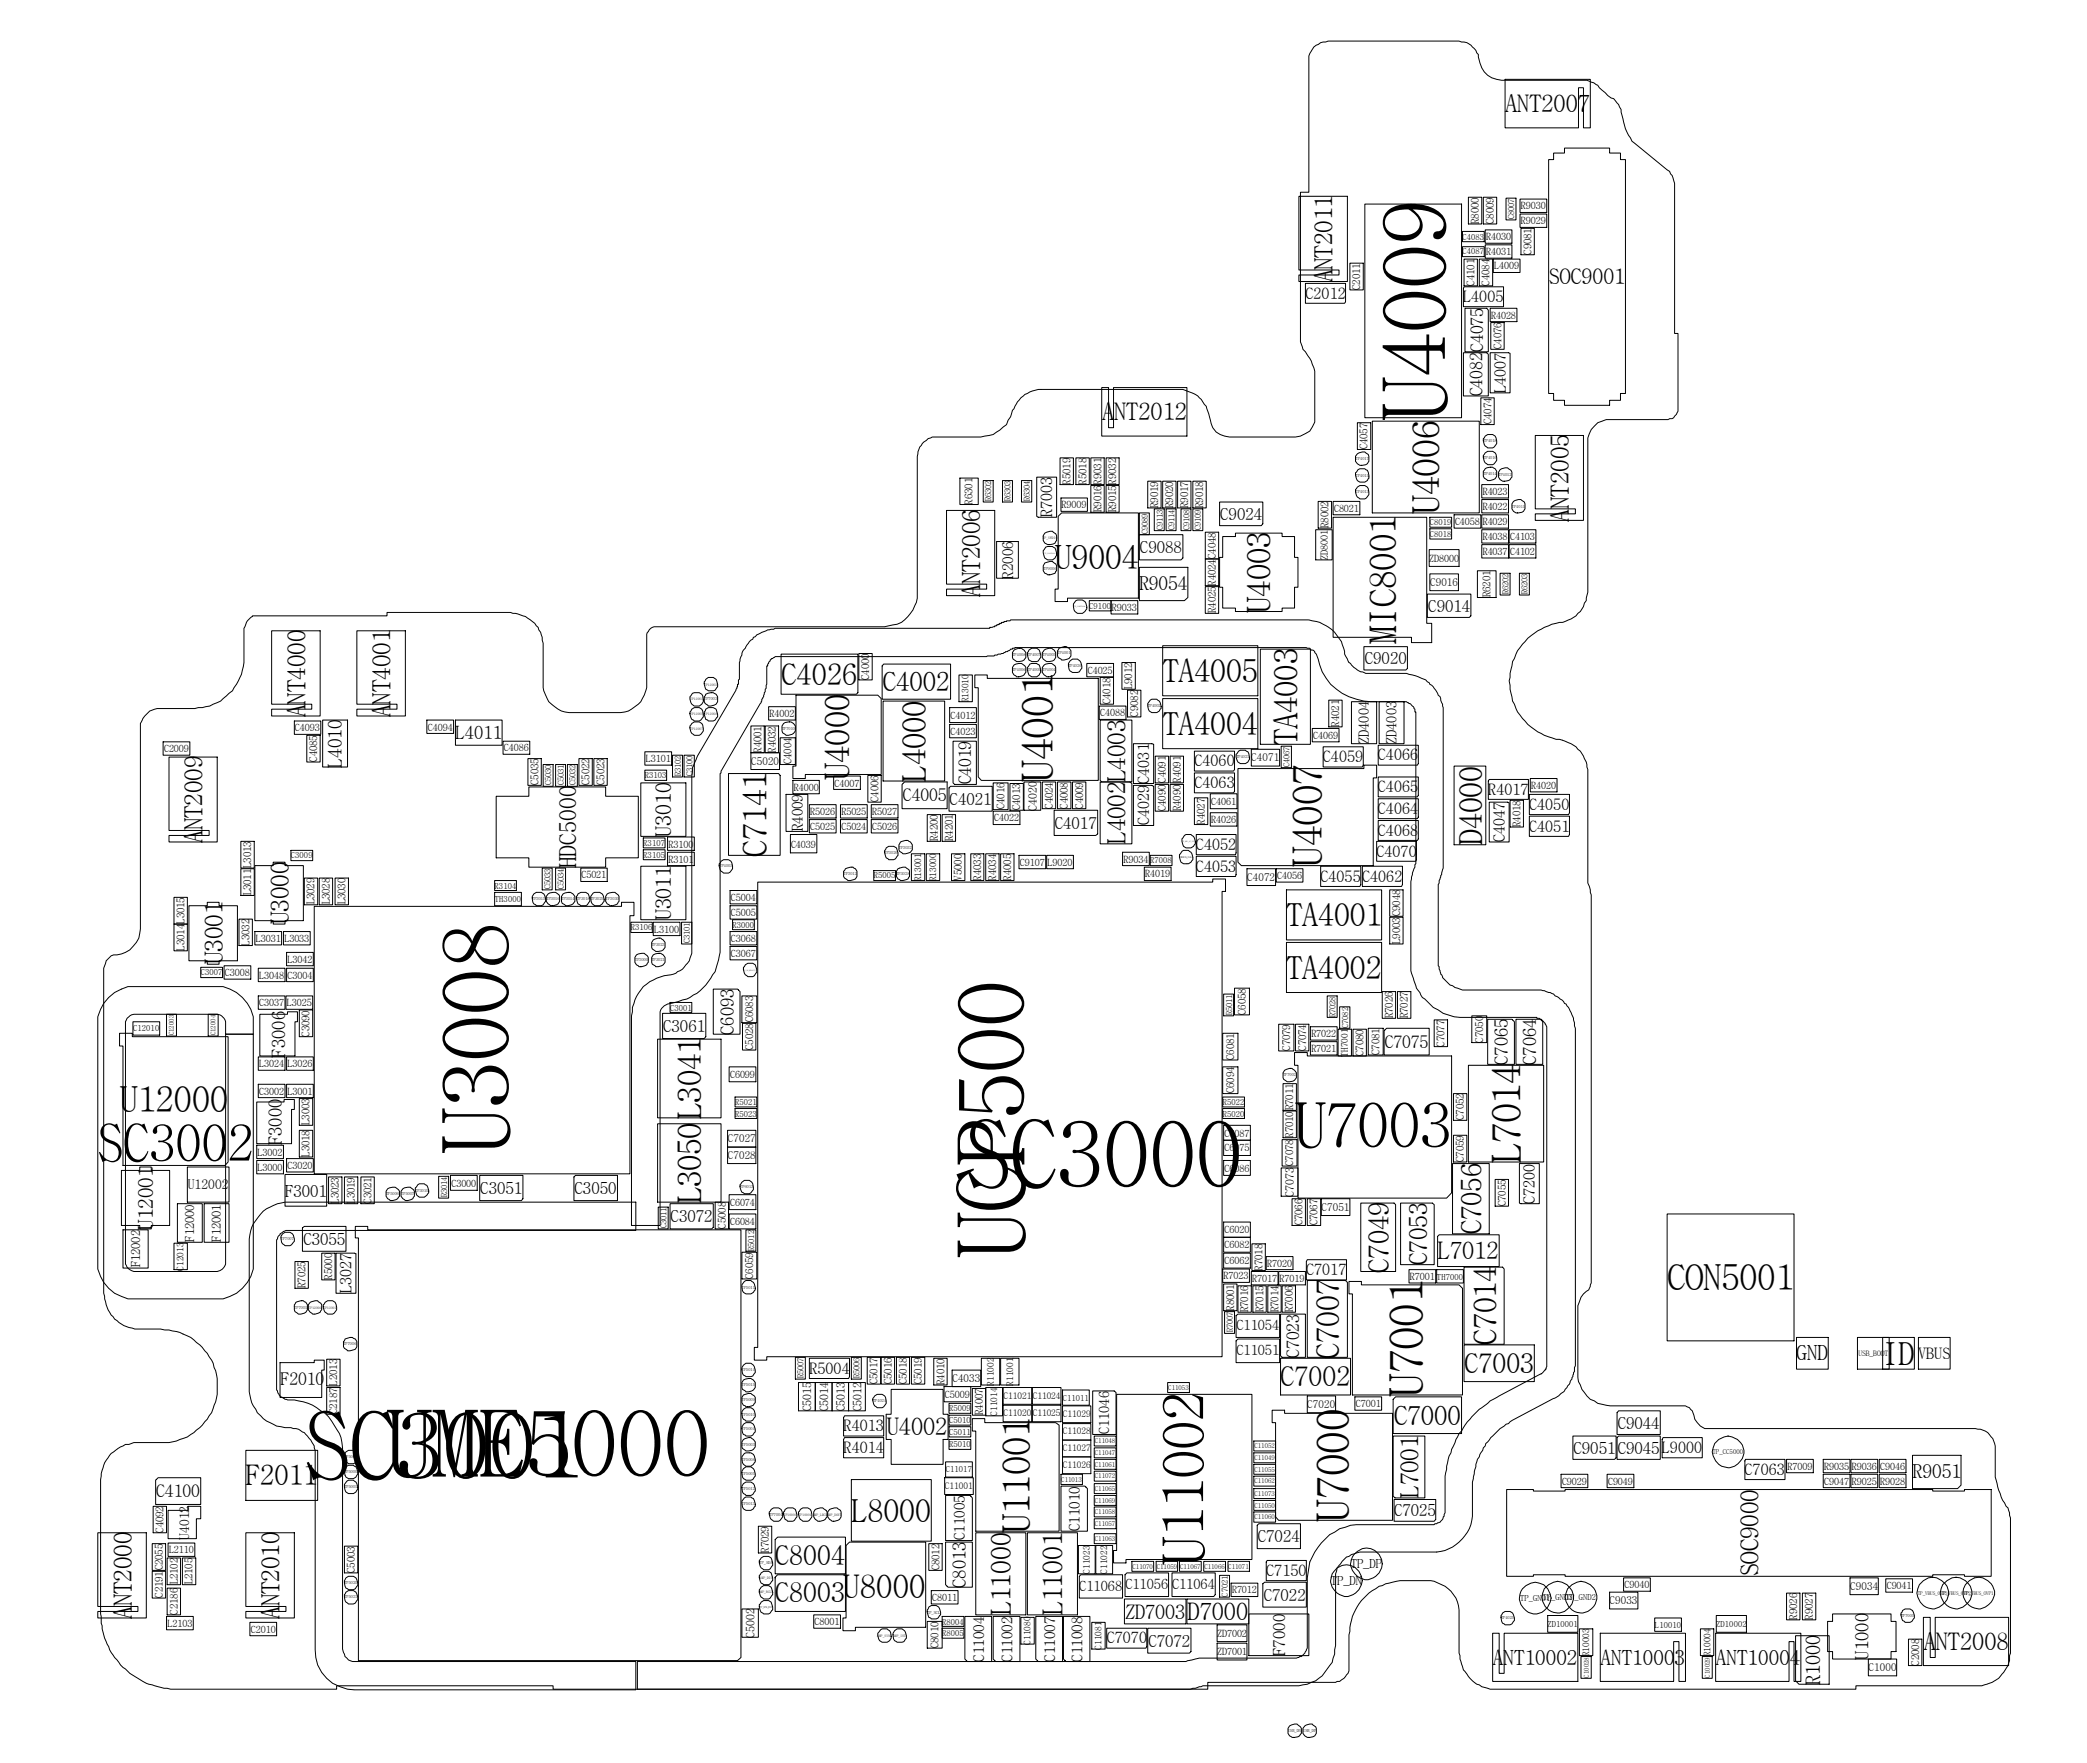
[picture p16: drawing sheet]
<svg xmlns="http://www.w3.org/2000/svg" width="142mm" height="120mm" viewBox="0 0 142 120" stroke-linecap="round" stroke-linejoin="round" font-family="sans-serif">
<defs><g id="words">
<g font-size="6.3">
<text x="34.6" y="78.6" transform="rotate(-90 34.6 78.6)">U3008</text>
<text x="65.6" y="80.8">SC3000</text>
<text x="69.7" y="85.6" transform="rotate(-90 69.7 85.6)">UCP500</text>
<text x="20.7" y="100.7">SC3001</text>
<text x="26.3" y="100.5">UME5000</text>
</g>
<text font-size="6" x="98.4" y="28.7" transform="rotate(-90 98.4 28.7)">U4009</text>
<text font-size="4.3" x="88.1" y="78.1">U7003</text>
<text font-size="3.9" x="81.9" y="106.5" transform="rotate(-90 81.9 106.5)">U11002</text>
<text font-size="3.5" x="6.6" y="79">SC3002</text>
<text font-size="3.2" x="96.9" y="95" transform="rotate(-90 96.9 95)">U7001</text>
<text font-size="3.1" x="91.8" y="103.6" transform="rotate(-90 91.8 103.6)">U7000</text>
<text font-size="3" x="71.7" y="53.2" transform="rotate(-90 71.7 53.2)">U4001</text>
<text font-size="2.8" x="90" y="59" transform="rotate(-90 90 59)">U4007</text>
<text font-size="2.7" x="103.5" y="79.2" transform="rotate(-90 103.5 79.2)">L7014</text>
<g font-size="2.6">
<text x="98" y="35" transform="rotate(-90 98 35)">U4006</text>
<text x="70.1" y="104.3" transform="rotate(-90 70.1 104.3)">U11001</text>
</g>
<text font-size="2.5" x="95" y="43.8" transform="rotate(-90 95 43.8)">MIC8001</text>
<g font-size="2.4">
<text x="8.2" y="75.7">U12000</text>
<text x="113.5" y="87.8">CON5001</text>
</g>
<g font-size="2.3">
<text x="71.8" y="38.7">U9004</text>
<text x="57.8" y="53.1" transform="rotate(-90 57.8 53.1)">U4000</text>
<text x="52.2" y="58.3" transform="rotate(-90 52.2 58.3)">C7141</text>
</g>
<g font-size="2.2">
<text x="86.5" y="41.7" transform="rotate(-90 86.5 41.7)">U4003</text>
<text x="79.1" y="46.4">TA4005</text>
<text x="63" y="53.2" transform="rotate(-90 63 53.2)">L4000</text>
<text x="79.1" y="50">TA4004</text>
<text x="88.3" y="50.7" transform="rotate(-90 88.3 50.7)">TA4003</text>
<text x="100.9" y="57.5" transform="rotate(-90 100.9 57.5)">D4000</text>
<text x="87.6" y="63">TA4001</text>
<text x="87.6" y="66.6">TA4002</text>
<text x="47.7" y="76.1" transform="rotate(-90 47.7 76.1)">L3041</text>
<text x="47.7" y="81.9" transform="rotate(-90 47.7 81.9)">L3050</text>
<text x="91.2" y="92.5" transform="rotate(-90 91.2 92.5)">C7007</text>
<text x="101.8" y="91.5" transform="rotate(-90 101.8 91.5)">C7014</text>
<text x="128.1" y="92.9">ID</text>
<text x="58" y="103.6">L8000</text>
<text x="57.4" y="108.7">U8000</text>
</g>
<text font-size="2" x="53.2" y="46.6">C4026</text>
<g font-size="1.9">
<text x="94.5" y="86.6" transform="rotate(-90 94.5 86.6)">C7049</text>
<text x="100.8" y="84" transform="rotate(-90 100.8 84)">C7056</text>
<text x="87.2" y="94.3">C7002</text>
<text x="99.7" y="93.4">C7003</text>
<text x="16.7" y="101.1">F2011</text>
<text x="52.8" y="106.5">C8004</text>
<text x="52.8" y="109.1">C8003</text>
<text x="68.8" y="109.9" transform="rotate(-90 68.8 109.9)">L11000</text>
<text x="72.3" y="109.9" transform="rotate(-90 72.3 109.9)">L11001</text>
</g>
<g font-size="1.8">
<text x="60.1" y="47.1">C4002</text>
<text x="94.9" y="97">C7000</text>
</g>
<g font-size="1.7">
<text x="90.7" y="19.2" transform="rotate(-90 90.7 19.2)">ANT2011</text>
<text x="106.8" y="35.5" transform="rotate(-90 106.8 35.5)">ANT2005</text>
<text x="66.7" y="40.6" transform="rotate(-90 66.7 40.6)">ANT2006</text>
<text x="20.8" y="48.8" transform="rotate(-90 20.8 48.8)">ANT4000</text>
<text x="26.6" y="48.8" transform="rotate(-90 26.6 48.8)">ANT4001</text>
<text x="13.8" y="57.4" transform="rotate(-90 13.8 57.4)">ANT2009</text>
<text x="76.6" y="57.4" transform="rotate(-90 76.6 57.4)">L4002L4003</text>
<text x="15.2" y="65.6" transform="rotate(-90 15.2 65.6)">U3001</text>
<text x="19.7" y="62.9" transform="rotate(-90 19.7 62.9)">U3000</text>
<text x="97.1" y="86.1" transform="rotate(-90 97.1 86.1)">C7053</text>
<text x="96.6" y="101.9" transform="rotate(-90 96.6 101.9)">L7001</text>
<text x="119.7" y="107.3" transform="rotate(-90 119.7 107.3)">SOC9000</text>
<text x="9" y="110.2" transform="rotate(-90 9 110.2)">ANT2000</text>
<text x="19" y="110.2" transform="rotate(-90 19 110.2)">ANT2010</text>
</g>
<g font-size="1.6">
<text x="102.4" y="7.6">ANT2007</text>
<text x="75" y="28.6">ANT2012</text>
<text x="39.2" y="59.1" transform="rotate(-90 39.2 59.1)">HDC5000</text>
<text x="97.9" y="85.7">L7012</text>
<text x="60.4" y="97.7">U4002</text>
<text x="80.8" y="110.2">D7000</text>
<text x="130.9" y="112.3">ANT2008</text>
</g>
<g font-size="1.5">
<text x="105.4" y="19.3">SOC9001</text>
<text x="45.7" y="56.9" transform="rotate(-90 45.7 56.9)">U3010</text>
<text x="45.7" y="62.6" transform="rotate(-90 45.7 62.6)">U3011</text>
</g>
<g font-size="1.4">
<text x="10.4" y="83.7" transform="rotate(-90 10.4 83.7)">U12001</text>
<text x="122.3" y="92.6">GND</text>
<text x="76.6" y="110.2">ZD7003</text>
<text x="101.6" y="113.3">ANT10002</text>
<text x="108.9" y="113.3">ANT10003</text>
<text x="116.8" y="113.3">ANT10004</text>
<text x="123.9" y="114.7" transform="rotate(-90 123.9 114.7)">R1000</text>
</g>
<g font-size="1.3">
<text x="77.5" y="40.2">R9054</text>
<text x="23.3" y="52.2" transform="rotate(-90 23.3 52.2)">L4010</text>
<text x="31" y="50.3">L4011</text>
<text x="19.4" y="72" transform="rotate(-90 19.4 72)">F3006</text>
<text x="49.9" y="70.4" transform="rotate(-90 49.9 70.4)">C6093</text>
<text x="19.2" y="77.9" transform="rotate(-90 19.2 77.9)">F3000</text>
<text x="102.6" y="72.5" transform="rotate(-90 102.6 72.5)">C7065</text>
<text x="104.6" y="72.5" transform="rotate(-90 104.6 72.5)">C7064</text>
<text x="130.2" y="100.6">R9051</text>
<text x="65.7" y="108.1" transform="rotate(-90 65.7 108.1)">C8013</text>
<text x="127.2" y="112.9" transform="rotate(-90 127.2 112.9)">U1000</text>
</g>
<g font-size="1.2">
<text x="100.9" y="27" transform="rotate(-90 100.9 27)">C4082C4075</text>
<text x="66.1" y="53.4" transform="rotate(-90 66.1 53.4)">C4019</text>
<text x="61.5" y="54.5">C4005 C4021</text>
<text x="94.2" y="71.3">C7075</text>
<text x="19.1" y="94.3">F2010</text>
<text x="88.4" y="92.4" transform="rotate(-90 88.4 92.4)">C7023</text>
<text x="10.6" y="101.9">C4100</text>
</g>
<g font-size="1.1">
<text x="88.8" y="20.3">C2012</text>
<text x="99.6" y="20.6">L4005</text>
<text x="102.5" y="26.7" transform="rotate(-90 102.5 26.7)">L4007</text>
<text x="71.6" y="35.2" transform="rotate(-90 71.6 35.2)">R7003</text>
<text x="83" y="35.4">C9024</text>
<text x="77.6" y="37.7">C9088</text>
<text x="97.2" y="41.6">C9014</text>
<text x="92.9" y="45.2">C9020</text>
<text x="81.3" y="52.2">C4060</text>
<text x="81.3" y="53.6">C4063</text>
<text x="90" y="51.9">C4059</text>
<text x="93.8" y="53.9">C4065</text>
<text x="93.8" y="51.8">C4066</text>
<text x="71.8" y="56.4">C4017</text>
<text x="78.2" y="56.2" transform="rotate(-90 78.2 56.2)">C4029C4031</text>
<text x="81.4" y="57.9">C4052</text>
<text x="81.4" y="59.3">C4053</text>
<text x="93.7" y="58.3">C4070</text>
<text x="93.8" y="56.9">C4068</text>
<text x="93.8" y="55.4">C4064</text>
<text x="101.3" y="54.1">R4017</text>
<text x="102.4" y="57.3" transform="rotate(-90 102.4 57.3)">C4047</text>
<text x="104.1" y="55.1">C4050</text>
<text x="104.1" y="56.6">C4051</text>
<text x="89.9" y="60">C4055C4062</text>
<text x="45.1" y="70.2">C3061</text>
<text x="19.4" y="81.4">F3001</text>
<text x="32.7" y="81.2">C3051</text>
<text x="39.1" y="81.2">C3050</text>
<text x="45.6" y="83.2">C3072</text>
<text x="104.5" y="81.9" transform="rotate(-90 104.5 81.9)">C7200</text>
<text x="20.6" y="84.7">C3055</text>
<text x="23.9" y="88" transform="rotate(-90 23.9 88)">L3027</text>
<text x="88.9" y="86.8">C7017</text>
<text x="55.1" y="93.5">R5004</text>
<text x="130.5" y="92.5">VBUS</text>
<text x="57.4" y="97.4">R4013</text>
<text x="57.4" y="98.9">R4014</text>
<text x="107.1" y="98.9">C9051C9045L9000</text>
<text x="110.1" y="97.2">C9044</text>
<text x="118.7" y="100.4">C7063</text>
<text x="85.6" y="104.9">C7024</text>
<text x="86.2" y="107.2">C7150</text>
<text x="94.9" y="103.2">C7025</text>
<text x="75.3" y="111.8">C7070C7072</text>
<text x="86" y="108.9">C7022</text>
<text x="87.5" y="112.7" transform="rotate(-90 87.5 112.7)">F7000</text>
</g>
<g font-size="1">
<text x="68.9" y="39.4" transform="rotate(-90 68.9 39.4)">R2006</text>
<text x="93.2" y="50.6" transform="rotate(-90 93.2 50.6)">ZD4004</text>
<text x="95" y="50.6" transform="rotate(-90 95 50.6)">ZD4003</text>
<text x="54.6" y="56.6" transform="rotate(-90 54.6 56.6)">R4009</text>
<text x="84.1" y="92.2">C11051</text>
<text x="84.1" y="90.5">C11054</text>
<text x="75.5" y="97.6" transform="rotate(-90 75.5 97.6)">C11046</text>
<text x="65.7" y="104.8" transform="rotate(-90 65.7 104.8)">C11005</text>
<text x="73.5" y="104.2" transform="rotate(-90 73.5 104.2)">C11010</text>
<text x="67" y="113.1" transform="rotate(-90 67 113.1)">C11004</text>
<text x="68.9" y="113.1" transform="rotate(-90 68.9 113.1)">C11002</text>
<text x="71.8" y="113.1" transform="rotate(-90 71.8 113.1)">C11007</text>
<text x="73.5" y="108.3">C11068 C11056 C11064</text>
<text x="73.7" y="113.1" transform="rotate(-90 73.7 113.1)">C11008</text>
</g>
<g font-size=".9">
<text x="12.8" y="80.9">U12002</text>
<text x="9.5" y="86.3" transform="rotate(-90 9.5 86.3)">F12002</text>
<text x="13.2" y="84.5" transform="rotate(-90 13.2 84.5)">F12000</text>
<text x="15" y="84.5" transform="rotate(-90 15 84.5)">F12001</text>
<text x="12.9" y="104.8" transform="rotate(-90 12.9 104.8)">U4012</text>
<text x="90.6" y="107.8">TP_DN</text>
<text x="91.9" y="106.7">TP_DP</text>
</g>
<g font-size=".8">
<text x="70.6" y="55.2" transform="rotate(-90 70.6 55.2)">C4020</text>
<text x="88.1" y="81.5" transform="rotate(-90 88.1 81.5)">C7073C7078R7010R7011</text>
<text x="55.2" y="96.1" transform="rotate(-90 55.2 96.1)">C5015</text>
<text x="56.4" y="96.1" transform="rotate(-90 56.4 96.1)">C5014</text>
<text x="57.5" y="96.1" transform="rotate(-90 57.5 96.1)">C5013</text>
<text x="58.6" y="96.1" transform="rotate(-90 58.6 96.1)">C5012</text>
<text x="51.4" y="111.5" transform="rotate(-90 51.4 111.5)">C5002</text>
</g>
<g font-size=".7">
<text x="100.7" y="15.2" transform="rotate(-90 100.7 15.2)">R8000</text>
<text x="101.1" y="16.3">R4030</text>
<text x="101.1" y="17.4">R4031</text>
<text x="101.7" y="15.2" transform="rotate(-90 101.7 15.2)">C8009</text>
<text x="103.5" y="15.3">R9029</text>
<text x="103.5" y="14.2">R9030</text>
<text x="104.2" y="17.3" transform="rotate(-90 104.2 17.3)">C9081</text>
<text x="92.6" y="19.7" transform="rotate(-90 92.6 19.7)">C2011</text>
<text x="100.4" y="19.4" transform="rotate(-90 100.4 19.4)">C4101</text>
<text x="101.4" y="19.4" transform="rotate(-90 101.4 19.4)">C4084</text>
<text x="101.5" y="21.7">R4028</text>
<text x="101.7" y="18.3">L4009</text>
<text x="102.2" y="23.8" transform="rotate(-90 102.2 23.8)">C4076</text>
<text x="101.5" y="28.9" transform="rotate(-90 101.5 28.9)">C4074</text>
<text x="66.2" y="34.3" transform="rotate(-90 66.2 34.3)">R6301</text>
<text x="72.3" y="34.6">R9009</text>
<text x="72.9" y="33" transform="rotate(-90 72.9 33)">R5019</text>
<text x="73.9" y="33" transform="rotate(-90 73.9 33)">R5018</text>
<text x="75" y="34.8" transform="rotate(-90 75 34.8)">R9016R9031</text>
<text x="76" y="34.8" transform="rotate(-90 76 34.8)">R9015R9032</text>
<text x="78.8" y="34.6" transform="rotate(-90 78.8 34.6)">R9019</text>
<text x="79.8" y="34.6" transform="rotate(-90 79.8 34.6)">R9020</text>
<text x="80.9" y="34.6" transform="rotate(-90 80.9 34.6)">R9017</text>
<text x="81.9" y="34.6" transform="rotate(-90 81.9 34.6)">R9018</text>
<text x="90.8" y="34.8">C8021</text>
<text x="93.1" y="30.6" transform="rotate(-90 93.1 30.6)">C4057</text>
<text x="99" y="35.7">C4058 R4029</text>
<text x="100.9" y="34.7">R4022</text>
<text x="100.9" y="33.7">R4023</text>
<text x="75.7" y="41.6">R9033</text>
<text x="82.7" y="41.7" transform="rotate(-90 82.7 41.7)">R4025R4024C4048</text>
<text x="90.4" y="38.1" transform="rotate(-90 90.4 38.1)">ZD8001R8002</text>
<text x="97.3" y="38.2">ZD8000</text>
<text x="97.3" y="39.9">C9016</text>
<text x="100.9" y="37.8">R4037 C4102</text>
<text x="100.9" y="36.7">R4038 C4103</text>
<text x="101.4" y="40.6" transform="rotate(-90 101.4 40.6)">R6201</text>
<text x="59.1" y="46.3" transform="rotate(-90 59.1 46.3)">C4000</text>
<text x="74" y="45.8">C4025</text>
<text x="75.6" y="47.9" transform="rotate(-90 75.6 47.9)">C4018</text>
<text x="77.1" y="46.9" transform="rotate(-90 77.1 46.9)">L9012</text>
<text x="11.2" y="51.2">C2009</text>
<text x="20.1" y="49.8">C4093</text>
<text x="21.6" y="51.8" transform="rotate(-90 21.6 51.8)">C4085</text>
<text x="29.1" y="49.7">C4094</text>
<text x="34.3" y="51.1">C4086</text>
<text x="36.6" y="53.4" transform="rotate(-90 36.6 53.4)">C5035</text>
<text x="40.1" y="53.4" transform="rotate(-90 40.1 53.4)">C5022</text>
<text x="41.1" y="53.4" transform="rotate(-90 41.1 53.4)">C5023</text>
<text x="44" y="51.9">L3101</text>
<text x="51.1" y="52">C5020</text>
<text x="51.8" y="51.2" transform="rotate(-90 51.8 51.2)">R4001</text>
<text x="52.4" y="48.8">R4002</text>
<text x="52.8" y="51.2" transform="rotate(-90 52.8 51.2)">R4032</text>
<text x="53.9" y="52" transform="rotate(-90 53.9 52)">C4004</text>
<text x="54" y="53.8">R4000</text>
<text x="56.8" y="53.5">C4007</text>
<text x="64.7" y="48.9">C4012</text>
<text x="64.7" y="50">C4023</text>
<text x="74.9" y="48.7">C4088</text>
<text x="77.5" y="48.8" transform="rotate(-90 77.5 48.8)">C9082</text>
<text x="85.2" y="51.8">C4071</text>
<text x="89.4" y="50.3">C4069</text>
<text x="91.2" y="49.4" transform="rotate(-90 91.2 49.4)">R4021</text>
<text x="104.2" y="53.7">R4020</text>
<text x="39.6" y="59.8">C5021</text>
<text x="45.5" y="57.7">R3100</text>
<text x="45.5" y="58.7">R3101</text>
<text x="53.8" y="57.7">C4039</text>
<text x="55.1" y="56.5">C5025 C5024 C5026</text>
<text x="55.1" y="55.5">R5026 R5025 R5027</text>
<text x="59.8" y="54.6" transform="rotate(-90 59.8 54.6)">C4006</text>
<text x="63.8" y="57.2" transform="rotate(-90 63.8 57.2)">R4200</text>
<text x="64.8" y="57.2" transform="rotate(-90 64.8 57.2)">R4201</text>
<text x="65.5" y="59.9" transform="rotate(-90 65.5 59.9)">V5000</text>
<text x="66.8" y="59.9" transform="rotate(-90 66.8 59.9)">R4033</text>
<text x="67.7" y="55.9">C4022</text>
<text x="67.8" y="59.9" transform="rotate(-90 67.8 59.9)">R4034</text>
<text x="68.4" y="55.1" transform="rotate(-90 68.4 55.1)">C4016</text>
<text x="68.8" y="59.9" transform="rotate(-90 68.8 59.9)">R4005</text>
<text x="69.4" y="58.9">C9107 L9020</text>
<text x="69.4" y="55.1" transform="rotate(-90 69.4 55.1)">C4013</text>
<text x="71.7" y="55" transform="rotate(-90 71.7 55)">C4024</text>
<text x="72.7" y="55" transform="rotate(-90 72.7 55)">C4008</text>
<text x="73.7" y="55" transform="rotate(-90 73.7 55)">C4009</text>
<text x="76.5" y="58.7">R9034</text>
<text x="77.9" y="59.7">R4019</text>
<text x="79.3" y="55.2" transform="rotate(-90 79.3 55.2)">C4090 C4091</text>
<text x="80.4" y="55.2" transform="rotate(-90 80.4 55.2)">R4090 R4091</text>
<text x="82" y="56.1" transform="rotate(-90 82 56.1)">R4027</text>
<text x="82.4" y="54.8">C4061</text>
<text x="82.4" y="56">R4026</text>
<text x="84.9" y="59.9">C4072 C4056</text>
<text x="103.5" y="56.3" transform="rotate(-90 103.5 56.3)">R4018</text>
<text x="12.6" y="64.7" transform="rotate(-90 12.6 64.7)">L3014L3015</text>
<text x="17" y="64.3" transform="rotate(-90 17 64.3)">L3032</text>
<text x="17.1" y="60.9" transform="rotate(-90 17.1 60.9)">L3011L3013</text>
<text x="17.4" y="64.1">L3031 L3033</text>
<text x="19.6" y="65.5">L3042</text>
<text x="21.4" y="61.6" transform="rotate(-90 21.4 61.6)">L3029</text>
<text x="22.4" y="61.6" transform="rotate(-90 22.4 61.6)">L3028</text>
<text x="23.5" y="61.6" transform="rotate(-90 23.5 61.6)">L3030</text>
<text x="44.5" y="63.5">L3100</text>
<text x="49.8" y="65.1">C3067</text>
<text x="49.8" y="64.1">C3068</text>
<text x="49.8" y="61.3">C5004</text>
<text x="49.8" y="62.3">C5005</text>
<text x="95.3" y="64.2" transform="rotate(-90 95.3 64.2)">L9003C9048</text>
<text x="15.3" y="66.4">C3008</text>
<text x="17.6" y="68.5">C3037 L3025</text>
<text x="17.6" y="66.6">L3048 C3004</text>
<text x="21.1" y="70.6" transform="rotate(-90 21.1 70.6)">C3090</text>
<text x="51.3" y="71.5" transform="rotate(-90 51.3 71.5)">C5028C6083</text>
<text x="84.8" y="69.1" transform="rotate(-90 84.8 69.1)">C6058</text>
<text x="87.8" y="71.5" transform="rotate(-90 87.8 71.5)">C7079</text>
<text x="88.9" y="71.5" transform="rotate(-90 88.9 71.5)">C7074</text>
<text x="89.2" y="71.6">R7021</text>
<text x="89.2" y="70.6">R7022</text>
<text x="92.8" y="71.9" transform="rotate(-90 92.8 71.9)">C7080</text>
<text x="93.9" y="71.8" transform="rotate(-90 93.9 71.8)">C7081</text>
<text x="94.8" y="69.3" transform="rotate(-90 94.8 69.3)">R7026</text>
<text x="95.8" y="69.3" transform="rotate(-90 95.8 69.3)">R7027</text>
<text x="98.3" y="71.2" transform="rotate(-90 98.3 71.2)">C7077</text>
<text x="100.9" y="71" transform="rotate(-90 100.9 71)">C7050</text>
<text x="17.6" y="74.5">C3002 L3001</text>
<text x="17.6" y="72.6">L3024 L3026</text>
<text x="49.5" y="77.7">C7027</text>
<text x="49.7" y="73.4">C6099</text>
<text x="83.3" y="77.3">C6087</text>
<text x="84" y="74.4" transform="rotate(-90 84 74.4)">C6094 C6081</text>
<text x="99.6" y="76.2" transform="rotate(-90 99.6 76.2)">C7052</text>
<text x="17.5" y="79.7">L3000 C3020</text>
<text x="17.5" y="78.7">L3002</text>
<text x="21.1" y="78.7" transform="rotate(-90 21.1 78.7)">L3018 L3003</text>
<text x="23.1" y="81.9" transform="rotate(-90 23.1 81.9)">L3023</text>
<text x="24.1" y="81.9" transform="rotate(-90 24.1 81.9)">L3019</text>
<text x="25.3" y="81.9" transform="rotate(-90 25.3 81.9)">C3021</text>
<text x="30.7" y="80.8">C3000</text>
<text x="49.4" y="83.6" transform="rotate(-90 49.4 83.6)">C5008</text>
<text x="49.5" y="78.9">C7028</text>
<text x="49.7" y="83.4">C6084</text>
<text x="49.7" y="82.1">C6074</text>
<text x="83.3" y="79.7">C6086</text>
<text x="83.3" y="83.9">C6020</text>
<text x="83.3" y="78.4">C6075</text>
<text x="88.7" y="83.4" transform="rotate(-90 88.7 83.4)">C7066</text>
<text x="89.7" y="83.4" transform="rotate(-90 89.7 83.4)">C7067</text>
<text x="89.9" y="82.4">C7051</text>
<text x="99.6" y="79.1" transform="rotate(-90 99.6 79.1)">C7059</text>
<text x="102.5" y="82.1" transform="rotate(-90 102.5 82.1)">C7055</text>
<text x="20.8" y="87.7" transform="rotate(-90 20.8 87.7)">R7025</text>
<text x="22.6" y="87.1" transform="rotate(-90 22.6 87.1)">R5000</text>
<text x="51.3" y="87" transform="rotate(-90 51.3 87)">C6059</text>
<text x="83.3" y="87.1">R7023 R7017 R7019</text>
<text x="83.3" y="86">C6062</text>
<text x="83.3" y="85">C6082</text>
<text x="84" y="89.2" transform="rotate(-90 84 89.2)">R8001</text>
<text x="85" y="89.3" transform="rotate(-90 85 89.3)">R7016</text>
<text x="85.9" y="86.5" transform="rotate(-90 85.9 86.5)">R7018</text>
<text x="86" y="89.3" transform="rotate(-90 86 89.3)">R7015</text>
<text x="86.2" y="86.2">R7020</text>
<text x="87" y="89.3" transform="rotate(-90 87 89.3)">R7014</text>
<text x="88" y="89.3" transform="rotate(-90 88 89.3)">R7006</text>
<text x="96" y="87.1">R7001</text>
<text x="59.7" y="94.2" transform="rotate(-90 59.7 94.2)">C5017</text>
<text x="60.7" y="94.2" transform="rotate(-90 60.7 94.2)">C5016</text>
<text x="61.7" y="94.2" transform="rotate(-90 61.7 94.2)">C5018</text>
<text x="62.7" y="94.2" transform="rotate(-90 62.7 94.2)">C5019</text>
<text x="64.3" y="94.3" transform="rotate(-90 64.3 94.3)">R4010</text>
<text x="64.3" y="95.1">C5009</text>
<text x="64.8" y="94">C4033</text>
<text x="89" y="95.8">C7020</text>
<text x="92.3" y="95.8">C7001</text>
<text x="23" y="96.2" transform="rotate(-90 23 96.2)">C2187 L2013</text>
<text x="66.9" y="96.3" transform="rotate(-90 66.9 96.3)">R4007</text>
<text x="106.3" y="101.1">C9029</text>
<text x="109.4" y="101.1">C9049</text>
<text x="121.7" y="100">R7009</text>
<text x="124.2" y="100">R9035 R9036 C9046</text>
<text x="124.2" y="101.1">C9047 R9025 R9028</text>
<text x="11.1" y="104.3" transform="rotate(-90 11.1 104.3)">C4092</text>
<text x="11.5" y="105.7">L2110</text>
<text x="13.1" y="107.8" transform="rotate(-90 13.1 107.8)">L2105</text>
<text x="24.1" y="107" transform="rotate(-90 24.1 107)">C5003</text>
<text x="52.3" y="105.7" transform="rotate(-90 52.3 105.7)">R7029</text>
<text x="63.9" y="106.9" transform="rotate(-90 63.9 106.9)">C8012</text>
<text x="11.1" y="108.7" transform="rotate(-90 11.1 108.7)">C2191C2055</text>
<text x="11.4" y="110.7">L2103</text>
<text x="12.1" y="109.9" transform="rotate(-90 12.1 109.9)">C2186 L2102</text>
<text x="17.1" y="111.1">C2010</text>
<text x="55.4" y="110.6">C8001</text>
<text x="63.4" y="108.9">C8011</text>
<text x="63.9" y="112.2" transform="rotate(-90 63.9 112.2)">C8010</text>
<text x="82.8" y="112.7">ZD7001</text>
<text x="82.8" y="111.4">ZD7002</text>
<text x="83.9" y="108.4">R7012</text>
<text x="109.5" y="109.2">C9033</text>
<text x="110.6" y="108.1">C9040</text>
<text x="122.3" y="110.2" transform="rotate(-90 122.3 110.2)">R9026</text>
<text x="123.4" y="110.2" transform="rotate(-90 123.4 110.2)">R9027</text>
<text x="125.9" y="108.2">C9034</text>
<text x="127.2" y="113.7">C1000</text>
<text x="128.4" y="108.2">C9041</text>
<text x="130.6" y="113.4" transform="rotate(-90 130.6 113.4)">C2008</text>
</g>
<g font-size=".6">
<text x="99.5" y="16.3">C4083</text>
<text x="99.5" y="17.3">C4087</text>
<text x="103" y="14.9" transform="rotate(-90 103 14.9)">C8007</text>
<text x="67.5" y="34.1" transform="rotate(-90 67.5 34.1)">R6302</text>
<text x="68.8" y="34.1" transform="rotate(-90 68.8 34.1)">R6303</text>
<text x="70.1" y="34.1" transform="rotate(-90 70.1 34.1)">R6304</text>
<text x="97.3" y="35.7">C8019</text>
<text x="74.1" y="41.4">C9100</text>
<text x="78.1" y="36.3" transform="rotate(-90 78.1 36.3)">C9089</text>
<text x="79.1" y="36" transform="rotate(-90 79.1 36)">C9113</text>
<text x="79.9" y="36" transform="rotate(-90 79.9 36)">C9114</text>
<text x="81" y="36" transform="rotate(-90 81 36)">C9108</text>
<text x="81.7" y="36" transform="rotate(-90 81.7 36)">C9109</text>
<text x="97.3" y="36.5">C8018</text>
<text x="102.7" y="40.4" transform="rotate(-90 102.7 40.4)">R6202</text>
<text x="104" y="40.4" transform="rotate(-90 104 40.4)">R6203</text>
<text x="65.9" y="47.8" transform="rotate(-90 65.9 47.8)">R13010</text>
<text x="37.5" y="53.4" transform="rotate(-90 37.5 53.4)">C5030</text>
<text x="38.4" y="53.4" transform="rotate(-90 38.4 53.4)">C5031</text>
<text x="39.2" y="53.4" transform="rotate(-90 39.2 53.4)">C5032</text>
<text x="43.9" y="53">R3103</text>
<text x="46.3" y="52.8" transform="rotate(-90 46.3 52.8)">R3102</text>
<text x="47.1" y="52.8" transform="rotate(-90 47.1 52.8)">C3100</text>
<text x="87.8" y="52.2" transform="rotate(-90 87.8 52.2)">C4067</text>
<text x="19.8" y="58.4">C3009</text>
<text x="43.8" y="58.4">R3105</text>
<text x="43.8" y="57.6">R3107</text>
<text x="59.5" y="59.8">R5005</text>
<text x="62.7" y="60" transform="rotate(-90 62.7 60)">R13001</text>
<text x="63.7" y="60" transform="rotate(-90 63.7 60)">R13000</text>
<text x="78.3" y="58.8">R7008</text>
<text x="33.7" y="60.5">R3104</text>
<text x="33.7" y="61.4">TH3000</text>
<text x="37.5" y="60.5" transform="rotate(-90 37.5 60.5)">C5033</text>
<text x="38.4" y="60.5" transform="rotate(-90 38.4 60.5)">C5034</text>
<text x="42.9" y="63.3">R3106</text>
<text x="47" y="64.2" transform="rotate(-90 47 64.2)">C3101</text>
<text x="49.9" y="63.1">R3000</text>
<text x="9.1" y="70.2">C12010</text>
<text x="13.7" y="66.4">C3007</text>
<text x="45.6" y="68.8">C3001</text>
<text x="83.9" y="69.1" transform="rotate(-90 83.9 69.1)">R5011</text>
<text x="90.9" y="69.2" transform="rotate(-90 90.9 69.2)">R7028</text>
<text x="91.7" y="71.9" transform="rotate(-90 91.7 71.9)">TH7001C7082</text>
<text x="50" y="75.2">R5021</text>
<text x="50" y="76">R5023</text>
<text x="83.2" y="76">R5020</text>
<text x="83.2" y="75.2">R5022</text>
<text x="30.4" y="81.5" transform="rotate(-90 30.4 81.5)">R3014</text>
<text x="45.4" y="83.6" transform="rotate(-90 45.4 83.6)">C3011</text>
<text x="12.5" y="86.5" transform="rotate(-90 12.5 86.5)">C12013</text>
<text x="51.3" y="85.1" transform="rotate(-90 51.3 85.1)">R5012</text>
<text x="97.8" y="87.1">TH7000</text>
<text x="54.7" y="93.8" transform="rotate(-90 54.7 93.8)">R5007</text>
<text x="58.5" y="93.8" transform="rotate(-90 58.5 93.8)">R5006</text>
<text x="67.6" y="94.3" transform="rotate(-90 67.6 94.3)">R11002</text>
<text x="68.3" y="95.2">C11021C11024 C11011</text>
<text x="68.9" y="94.3" transform="rotate(-90 68.9 94.3)">R11001</text>
<text x="83.9" y="90.7" transform="rotate(-90 83.9 90.7)">R7007</text>
<text x="64.3" y="101.3">C11001</text>
<text x="64.4" y="100.2">C11017</text>
<text x="64.6" y="96.8">C5010</text>
<text x="64.6" y="97.6">C5011</text>
<text x="64.6" y="96.1">R5009</text>
<text x="64.6" y="98.5">R5010</text>
<text x="67.9" y="96.4" transform="rotate(-90 67.9 96.4)">C11014</text>
<text x="68.3" y="96.4">C11020C11025 C11029</text>
<text x="72.3" y="99.9">C11026</text>
<text x="72.3" y="98.8">C11027</text>
<text x="72.3" y="97.6">C11028</text>
<text x="74.2" y="107.1" transform="rotate(-90 74.2 107.1)">C11023</text>
<text x="75.4" y="107.1" transform="rotate(-90 75.4 107.1)">C11022</text>
<text x="64.1" y="110.6">R8004</text>
<text x="64.1" y="111.3">R8005</text>
<text x="70.1" y="111.9" transform="rotate(-90 70.1 111.9)">C11080</text>
<text x="75" y="112.3" transform="rotate(-90 75 112.3)">C11081</text>
<text x="83.6" y="108.7" transform="rotate(-90 83.6 108.7)">C7021</text>
<text x="103.5" y="109">TP_GND1</text>
<text x="105" y="108.9">TP_GND3</text>
<text x="105.3" y="110.7">ZD10001</text>
<text x="106.6" y="108.9">TP_GND2</text>
<text x="108.1" y="112.7" transform="rotate(-90 108.1 112.7)">R10003</text>
<text x="112.6" y="110.8">L10010</text>
<text x="116.4" y="112.7" transform="rotate(-90 116.4 112.7)">R10004</text>
<text x="116.8" y="110.7">ZD10002</text>
</g>
<g font-size=".5">
<text x="11.8" y="70.5" transform="rotate(-90 11.8 70.5)">C12003</text>
<text x="14.7" y="70.5" transform="rotate(-90 14.7 70.5)">C12004</text>
<text x="79.5" y="94.6">C11053</text>
<text x="126.5" y="92.3">USB_BOOT</text>
<text x="72.2" y="100.8">C11013</text>
<text x="74.5" y="99.8">C11061</text>
<text x="74.5" y="99">C11047</text>
<text x="74.5" y="98.2">C11048</text>
<text x="74.5" y="101.5">C11065</text>
<text x="74.5" y="100.6">C11072</text>
<text x="85.4" y="100.9">C11062</text>
<text x="85.4" y="99.4">C11049</text>
<text x="85.4" y="101.8">C11073</text>
<text x="85.4" y="98.6">C11052</text>
<text x="85.4" y="100.2">C11055</text>
<text x="116.6" y="99">TP_CC5000</text>
<text x="74.5" y="104.9">C11063</text>
<text x="74.5" y="103.8">C11057</text>
<text x="74.5" y="103.1">C11058</text>
<text x="74.5" y="102.3">C11069</text>
<text x="77.1" y="106.7">C11070 C11059 C11067 C11066 C11071</text>
<text x="85.4" y="103.4">C11060</text>
<text x="85.4" y="102.6">C11050</text>
<text x="108.1" y="114.2" transform="rotate(-90 108.1 114.2)">C10028</text>
<text x="116.4" y="114.2" transform="rotate(-90 116.4 114.2)">C10029</text>
</g>
<g font-size=".3">
<text x="92.3" y="33.6">TP4013</text>
<text x="92.3" y="32.4">TP4015</text>
<text x="92.3" y="31.3">TP4017</text>
<text x="101" y="32.3">TP4014 TP4012</text>
<text x="101" y="31.2">TP4016</text>
<text x="101" y="30.1">TP4018</text>
<text x="102.9" y="34.5">TP4011</text>
<text x="71" y="38.8">TP9006</text>
<text x="47.9" y="47.7">TP7003</text>
<text x="68.9" y="45.7">TP4006 TP4009 TP4004</text>
<text x="68.9" y="44.7">TP4008 TP4007 TP4005</text>
<text x="72" y="44.5">TP4001</text>
<text x="72.7" y="45.4">TP4026</text>
<text x="53.2" y="49.7">TP7010</text>
<text x="78.1" y="48.1">TP4002</text>
<text x="84.1" y="51.6">TP4021</text>
<text x="49" y="59">TP4003</text>
<text x="57.4" y="59.5">TP3012</text>
<text x="60.2" y="58.1">TP3026</text>
<text x="61" y="59.5">TP3028</text>
<text x="61.2" y="57.7">TP3032</text>
<text x="36.2" y="61.3">TP3015 TP3016 TP3014 TP3018 TP3029 TP3030</text>
<text x="43.2" y="65.4">TP3000</text>
<text x="44.4" y="65.4">TP3021</text>
<text x="44.4" y="64.4">TP3023</text>
<text x="87.3" y="73.3">TP7002</text>
<text x="26.3" y="81.3">TP5006 TP5007</text>
<text x="28.3" y="81.1">TP3010</text>
<text x="50.4" y="80.9">TP6013</text>
<text x="19.1" y="84.4">TP7007</text>
<text x="20" y="89.1">TP7001</text>
<text x="50.5" y="87.7">TP5011</text>
<text x="23.4" y="91.5">TP7006</text>
<text x="50.5" y="95.4">TP5009</text>
<text x="50.5" y="93.3">TP5014</text>
<text x="50.5" y="94.3">TP5015</text>
<text x="59.4" y="95.4">TP4024</text>
<text x="23.4" y="100.2">TP5000</text>
<text x="23.4" y="101.3">TP5001</text>
<text x="23.4" y="99.2">TP5002</text>
<text x="50.5" y="98.4">TP5003</text>
<text x="50.5" y="97.3">TP5004</text>
<text x="50.5" y="100.4">TP5005</text>
<text x="50.5" y="99.4">TP5008</text>
<text x="50.5" y="96.3">TP5010</text>
<text x="50.5" y="101.4">TP5012</text>
<text x="23.4" y="107.8">TP5020</text>
<text x="50.5" y="102.4">TP5013</text>
<text x="51.7" y="106.4">TP_SDA</text>
<text x="52.4" y="103.1">TP7004</text>
<text x="23.4" y="108.8">TP5021</text>
<text x="63.1" y="109.8">TP_SCL</text>
<text x="102.2" y="110.2">TP4025</text>
<text x="129.4" y="110">TP7005</text>
<text x="130.5" y="108.5">TP_VBUS_OVP3</text>
<text x="132.1" y="108.5">TP_VBUS_OVP2</text>
<text x="133.7" y="108.5">T _VBUS_OVP1</text>
<text x="87.7" y="117.9">USB_DN USB_DP</text>
</g>
<g font-size=".2">
<text x="71" y="36.7">TP_SWDIO</text>
<text x="47" y="47.7">TP12002</text>
<text x="47.9" y="46.7">TP12003</text>
<text x="47" y="48.7">TP12005 TP12008</text>
<text x="47" y="49.7">TP12007</text>
<text x="21" y="89.1">TP12000 TP12001</text>
<text x="51.7" y="107.5">AMP_DIN</text>
<text x="53.3" y="103.1">TP10000 TP10001 AMP_LRCKAMP_DOUT</text>
<text x="51.6" y="108.4">AMP_BCLK</text>
<text x="59.7" y="111.4">AMP_SYNC AMP_INT</text>
</g>
</g></defs>
<g fill="none" stroke="#000" stroke-width=".07">
<path d="M88.4 13.4h3.3v5.8h-3.3v-.5h2.7v-.3h-2.7zM88.8 19.3h2.8v1.2l-.1 .1h-2.7zM91.9 17.9h.9v1.8h-.9zM92.9 13.9h6.6v14.5h-6.6zM99.5 15.8h1.5v.6h-1.5zM99.5 16.8h1.5v.7h-1.5zM99.6 17.6h1v1.9h-1zM99.6 19.5h2.7v1.4h-2.7zM99.9 13.4h.9v1.8h-.9zM100.7 17.6h.9v1.9h-.9zM101 13.4h.9v1.8h-.9zM101.1 15.6h1.8v1h-1.8z"/>
<path d="M101.1 16.7h1.8v.9h-1.8zM101.6 17.6h1.9v.9h-1.9zM102.4 5.4h5.8v3.3h-.4v-2.7h-.4v2.7h-5zM102.5 13.5h.7v1.5h-.7zM103.5 14.6h1.8v.9h-1.8zM103.5 13.5h1.8v1h-1.8zM103.5 15.5h.9v1.8h-.9zM105.7 10.4h.8v-.3h3v.3h.8v.5h.3v15.9h-.3v.4h-.8v.4h-3v-.4h-.8v-.4h-.3v-15.9h.3zM64.4 34.7h3.3v5.8h-3.3v-.4h2.7v-.3h-2.7zM65.3 32.5h1.3v1.8h-1.3zM66.9 32.7h.7v1.5h-.7zM67.8 36.9h1.5v2.5h-1.5z"/>
<path d="M68.2 32.7h.7v1.5h-.7zM69.5 32.7h.7v1.5h-.7zM70.6 32.5h1.3v2.7l-1.3-.1zM72.1 31.2h1v1.8h-1zM72.2 33.9h1.8v.9h-1.8zM72.3 34.9h5.2v5.8h-4.8v.2h-.9v-.8h.2v-5zM73.2 31.2h.9v1.8h-.9zM74.2 33h1v1.9h-1zM74.2 31.2h1v1.8h-1zM75 26.4h.4v2.7h.4v-2.7h5v3.3h-5.8zM75.3 33h.9v1.9h-.9zM75.3 31.2h.9v1.8h-.9z"/>
<path d="M77.5 38.6h3.3v2.1l-.2 .2h-3.1zM77.5 36.4h3v1.6l-.1 .1h-2.9zM77.5 34.9h.7v1.5h-.7zM78.1 32.7h.9v1.9h-.9zM78.6 34.6h.6v1.5h-.6zM79.1 32.7h.9v1.9h-.9zM79.4 34.6h.6v1.5h-.6zM80.1 32.7h1v1.9h-1zM80.4 34.6h.7v1.5h-.7zM81.2 32.7h.9v1.9h-.9zM81.2 34.6h.7v1.5h-.7zM82 38h.9v1.9h-.9z"/>
<path d="M82 36.2h.9v1.8h-.9zM82 39.9h.9v1.8h-.9zM83 34.2h2.9v1.4l-.1 .2h-2.8zM83.2 36.5h.9v-.2h3.2v.2h.8v1.4h.2v2.1h-.2v1.4h-.8v.2h-3.2v-.2h-.9v-1.4h-.2v-2.1h.2zM89.5 36h1.2v2.1h-1.2zM89.7 34.1h.9v1.8h-.9zM90.7 34.1h1.8v.9h-1.8zM90.7 35.2h6.4v7.2h.3v1.3h-1.3v-.3h-5.4zM92.4 28.8h.9v1.8h-.9zM93.4 28.7h7.3v6.2h-7.3zM97.3 37.4h2v1.1h-2zM97.3 39.1h2v1.1h-2z"/>
<path d="M97.3 36h1.5v.7h-1.5zM97.3 35.2h1.5v.7h-1.5zM99 35h1.8v.9h-1.8zM99.6 24h1.6l.1 .1v2.8h-1.7zM99.7 21h1.5l.1 .1v2.8h-1.6zM100.6 38.8h1.2v1.9h-1.2zM100.8 27.1h.9v1.8h-.9zM100.8 34h1.9v.9h-1.9zM100.8 33h1.9v.9h-1.9zM100.8 35h1.9v.9h-1.9zM100.8 37.1h1.9v.9h-1.9zM100.8 36h1.9v1h-1.9z"/>
<path d="M101.4 24h1.4v2.7h-1.4zM101.4 21h1.8v.9h-1.8zM101.5 22h.9v1.8h-.9zM102.1 39h.7v1.5h-.7zM102.7 37.1h1.8v.9h-1.8zM102.7 36h1.8v1h-1.8zM103.4 39h.7v1.5h-.7zM104.5 29.6h3.3v5.8h-3.3v-.4h2.7v-.4h-2.7zM9.9 48.7l.3-.3 .5-.2h2.6a3.5 3.5 0 0 0 3.3-3.3v-2a1.35 1.35 0 0 1 .6-1h9.1v-.2h8.4h.2a2.13 2.13 0 0 1 2.1 2.2v2.9a1.99 1.99 0 0 0 2 1.7h3.2a1.97 1.97 0 0 0 1.8-2v-3.3l.3-.4 .2-.1h15.7l.6-.2a2.22 2.22 0 0 0 1.6-1.8v-9.6a1.33 1.33 0 0 1 1.4-1.4h3.2a2.26 2.26 0 0 0 1.9-1.8l.2-.3a1.97 1.97 0 0 1 1.9-1.1h9.3a2.09 2.09 0 0 1 2 1.8l.1 .5a1.23 1.23 0 0 0 1.3 .9h4.8a1.2 1.2 0 0 0 1-1.3v-2.9a2.62 2.62 0 0 0-.8-1.7l-.2-.5v-10.2h.6v-9.1a1.27 1.27 0 0 1 1.3-1.2h8.9l.2 .1a1.43 1.43 0 0 1 1.2 1.4 1.53 1.53 0 0 0 1.5 1.2h5.8a2.78 2.78 0 0 1 1.4 1 1.69 1.69 0 0 1 1 1.4 3.4 3.4 0 0 0 .8 1.8l2.4 2 .4 .8v10.2h.2v5.3l-.1 .2a.63 .63 0 0 1-.6 .4h-4.2a1.58 1.58 0 0 0-1.2 1.5v10.2a2.25 2.25 0 0 1-1.6 2 4.1 4.1 0 0 0-3.7 3.7 4.1 4.1 0 0 0 3.1 4.3 2.32 2.32 0 0 1 2.2 2.3v7.5l.2 .8v26.4l-.2 .5-.1 .1a1.47 1.47 0 0 0-.6 1.2v4.6a2.24 2.24 0 0 0 2.2 2h5.1l.3 .1 .3 .5a1.1 1.1 0 0 0 1 .9l18.3 .1a1.31 1.31 0 0 1 1.2 1.3v1.9l.4 1.4 .5 .7 .1 .7v9.2a2.28 2.28 0 0 1-2.3 2.2h-8.2v.3h-24.7a2.56 2.56 0 0 1-2.3-2.5v-2.9a2.21 2.21 0 0 0-2.2-2h-1.8a3.8 3.8 0 0 0-3.5 3.7v2.2a1.05 1.05 0 0 1-1.1 1h-8.5v.5h-44.6v-.3h-14.7v.3h-11.1a5.1 5.1 0 0 1-5-5.2l.1-9.3a2.38 2.38 0 0 1 2-2.3h2.3a3.8 3.8 0 0 0 3.6-3.9 3.8 3.8 0 0 0-3.6-3.8l-1.6-.1a2.41 2.41 0 0 1-2.5-2.2v-.2v-22.1a1.1 1.1 0 0 1 1.2-1 1.91 1.91 0 0 0 1.3-1.7v-14zM11.1 50.5h1.8v.9h-1.8zM11.5 51.5h3.3v5.8h-3.3v-.4h2.7v-.4h-2.7zM16.4 57.3h.9v1.8h-.9z"/>
<path d="M16.4 59.1h.9v1.8h-.9zM17.3 58.9h1.3v-.2h.8v.2h1.2v3.8h-1.2v.2h-.8v-.2h-1.3zM18.5 42.9h3.3v5.8h-3.3v-.4h2.7v-.4h-2.7zM19.8 57.9h1.5v.7h-1.5zM20 49.1h1.8v.9h-1.8zM20.7 59.8h.9v1.8h-.9zM20.9 50h.9v1.9h-.9zM21.7 59.8h.9v1.8h-.9zM22 49h1.7v3.2h-1.7zM22.8 59.8h.9v1.8h-.9zM24.3 42.9h3.3v5.8h-3.3v-.4h2.7v-.4h-2.7zM29 49h1.9v.9h-1.9z"/>
<path d="M31 49h3.2v1.7h-3.2zM33.7 59.9h1.4v.7h-1.4zM33.8 54.2h2.2v-.6h5.2v.6h2.2v4.2h-2.2v.6h-5.2v-.6h-2.2zM34.2 50.4h1.9v.9h-1.9zM35.9 51.6h.9v1.8h-.9zM36.9 59.1h.7v1.5h-.7zM37 52h.6v1.5h-.6zM37.8 59.1h.7v1.5h-.7zM37.8 52h.7v1.5h-.7zM38.6 52h.7v1.5h-.7zM39.4 51.6h.9v1.8h-.9zM39.5 59.1h1.8v.9h-1.8z"/>
<path d="M40.4 51.6h.9v1.8h-.9zM43.6 53.3h3.1v3.6h-3.1zM43.6 59h3.1v3.6h-3.1zM43.8 57.8h1.5v.7h-1.5zM43.8 57h1.5v.7h-1.5zM43.9 52.4h1.5v.7h-1.5zM43.9 51.2h1.8v.9h-1.8zM45.4 57h1.9v.9h-1.9zM45.4 58h1.9v.9h-1.9zM45.8 51.4h.6v1.5h-.6zM46.6 51.4h.7v1.5h-.7zM49.6 52.6h3.4l.1 .2v5.4h-3.5z"/>
<path d="M51.1 51.2h2v1.2h-2zM51.1 49.4h.9v1.8h-.9zM51.3 43.4l.9-.5 .6-.1h14.6l.8-.4 .6-.2h20a2.72 2.72 0 0 1 2.8 2.4 1.9 1.9 0 0 0 1.7 1.2h2.4a2.77 2.77 0 0 1 2.5 2.8v10.5l-.3 1.1v5.4a1.95 1.95 0 0 0 1.5 1.7l.1 .1h5.1a2.71 2.71 0 0 1 2.6 2.7v22.8l-.1 .5a2.42 2.42 0 0 1-1.4 1.8l-3.2 1.7a5.1 5.1 0 0 0-2.1 2.9l-.2 1.1v2.3a2.72 2.72 0 0 1-2.7 2.4h-5a1.85 1.85 0 0 0-1.6 1.9l-.1 4.8a2.92 2.92 0 0 1-1.3 2.1l-.5 .2-.6 .1h-6.5l-.9 .3h-37.6v-1.9h37.3l.9-.3h6.6l.4-.1 .4-.5v-4.8a3.8 3.8 0 0 1 3.6-3.6h5l.3-.2a.94 .94 0 0 0 .4-.8v-1.9a6.8 6.8 0 0 1 3.7-5.9l2.9-1.5a.68 .68 0 0 0 .4-.8v-22.7a.87 .87 0 0 0-.9-.8h-5a3.9 3.9 0 0 1-3-2.1l-.4-1v-6.1l.4-1.2v-10.2a.9 .9 0 0 0-.9-.8 7 7 0 0 1-3.7-.4 3.8 3.8 0 0 1-2.2-2.9l-.2-.3-.5-.1h-19.8l-.8 .4-1.2 .2h-14.1a.8 .8 0 0 0-.8 .9l-.1 1.2-.3 1-2.8 4.8v11.9a3.9 3.9 0 0 1-3.6 3.8 .7 .7 0 0 0-.5 .8v14.3h-1.9v-14.3v-.2a2.71 2.71 0 0 1 2.7-2.6 1.92 1.92 0 0 0 1.4-1.8v-12.3l.4-.7 2.7-4.7 .1-.6v-.8a2.23 2.23 0 0 1 .9-1.9zM52.1 49.4h.9v1.8h-.9zM52.3 48.1h1.8v.9h-1.8zM53.1 50.2h1v1.8h-1zM53.2 44.5h5.2v2.6l-.1 .1h-5.1zM53.5 54.1h1.5v2.5h-1.5zM53.8 56.8h1.8v1.2h-1.8zM54 53.1h1.8v.9h-1.8zM54.2 47.3h5.5l.3 .2v5.2h-5.2v.3h-.8v-.9h.2zM55.1 55.8h1.8v.9h-1.8z"/>
<path d="M55.1 54.8h1.8v.9h-1.8zM56.7 52.8h1.9v.9h-1.9zM57.2 55.8h1.8v.9h-1.8zM57.2 54.8h1.8v.9h-1.8zM58.5 44.5h.9v1.8h-.9zM59.1 52.8h.9v1.8h-.9zM59.3 55.8h1.8v.9h-1.8zM59.3 54.8h1.8v.9h-1.8zM59.5 59.2h1.4v.7h-1.4zM60.1 47.7h4.2v5.5h-4.2zM60.1 45.2h4.6v2.4h-4.7v-2.3zM61.4 53.4l.2-.2h2.9v1.8h-3.1z"/>
<path d="M62 58.1h.9v1.8h-.9zM63 58.1h1v1.8h-1zM63.1 55.4h.9v1.9h-.9zM64.1 55.4h.9v1.9h-.9zM64.6 53.6l.1-.1h2.8v1.7h-2.9zM64.6 48.2h1.9v1h-1.9zM64.6 49.3h1.9v.9h-1.9zM64.8 58.1h.9v1.8h-.9zM64.9 50.4h1.6v3h-1.5l-.1-.1zM65.3 45.9h.9v1.9h-.9zM66.1 58.1h.9v1.8h-.9zM66.3 45.9h.9v.3h7.5v6.9h-7.9l-.2-.2v-6.1h-.3z"/>
<path d="M67.1 58.1h.9v1.8h-.9zM67.6 53.3h1v1.8h-1zM67.6 55.2h1.8v.9h-1.8zM68.1 58.1h.9v1.8h-.9zM68.7 53.3h.9v1.8h-.9zM69.4 58.2h1.8v.9h-1.8zM69.7 53.2h1.1v1.9h-1.1zM70.9 53.2h.9v1.8h-.9zM71.2 58.2h1.9v.9h-1.9zM71.7 55.1h3v1.7l-.1 .1h-2.9zM72 53.2h.9v1.8h-.9zM73 53.2h.9v1.8h-.9z"/>
<path d="M74 45.2h1.8v.9h-1.8zM74.1 40.9h1.5v.7h-1.5zM74.8 48.1h1.8v.9h-1.8zM74.9 53.2h2l.1 .1v4.1h-2.1zM74.9 49h2.1v4.2h-2l-.1-.1zM74.9 46.1h.9v1.8h-.9zM75.6 40.9h1.8v.9h-1.8zM76.4 45.1h.9v1.8h-.9zM76.4 58h1.8v.9h-1.8zM76.7 47h.9v1.8h-.9zM77.1 53.4l1.4 .1v2.7h-1.4zM77.1 50.6l1.4 .1v2.6h-1.4z"/>
<path d="M77.9 59h1.8v.9h-1.8zM78.3 58.2h1.5v.7h-1.5zM78.6 53.4h.9v1.8h-.9zM78.6 51.5h.9v1.8h-.9zM79.1 47.5h6.5v3.5h-6.5zM79.1 43.9h6.5v3.5h-6.5zM79.6 51.5h.9v1.8h-.9zM79.6 53.4h.9v1.8h-.9zM81.3 52.6h2.7v1.3v.1h-2.7zM81.3 51.1h2.7v1.3v.1h-2.7zM81.3 54.3h.9v1.8h-.9zM81.4 56.8h2.7v1.4h-2.7z"/>
<path d="M81.4 58.3h2.7v1.4h-2.7zM82.4 54h1.8v1h-1.8zM82.4 55.3h1.8v.9h-1.8zM84.3 52.3h8.5v-.2h.9v.8h-.2v6h-9l-.2-.2zM84.9 59.1h1.9v1.2h-1.9zM85.2 51h1.9v1.1h-1.9zM85.8 44.2h3.4v6.5h-3.4zM86.9 59.1h1.8v.9h-1.8zM87.2 50.8h.7v1.4h-.7zM89.3 49.6h1.8v.9h-1.8zM89.9 59h2.7v1.2l-.1 .1h-2.6zM90.1 50.8h2.7v1.3l-.1 .1h-2.6z"/>
<path d="M90.4 47.6h.9v1.9h-.9zM92 47.8h1.7v2.8h-1.7zM92.7 59h2.7v1.2v.1h-2.7zM92.8 44h3v1.5l-.1 .1h-2.9zM93.7 57.3h2.7v1.3h-2.7zM93.8 54.4h2.7v1.2v.1h-2.7zM93.8 52.9h2.7v1.2v.1h-2.7zM93.8 50.7h2.7v1.3v.1h-2.7zM93.8 55.8h2.7v1.3v.1h-2.7zM93.9 47.8h1.7v2.8h-1.7zM95.6 47.8h.1M97.1 40.4h3v1.5l-.1 .1h-2.9z"/>
<path d="M99 52.1h2.1v5.4h-2.1zM101.4 53h2.6v1.4h-2.7zM101.4 54.6h1.3v2.7h-1.3zM102.8 54.5h.9v1.8h-.9zM104.1 54.1h2.7v1.2v.1h-2.7zM104.1 55.5h2.7v1.3v.1h-2.7zM104.1 53h1.9v.9h-1.9zM7.4 67.9a2.48 2.48 0 0 1 1.8-.8h5.5a2.53 2.53 0 0 1 2.5 2.5v.8h-1.8a1.31 1.31 0 0 0-.2-1.1l-.2-.2-.2-.1h-5.5a.69 .69 0 0 0-.8 .8v16a.69 .69 0 0 0 .8 .7h5.3a.67 .67 0 0 0 .8-.7v-15.4h1.8v15.5a2.49 2.49 0 0 1-2.5 2.5h-5.5a2.49 2.49 0 0 1-2.5-2.5v-16.3a2.43 2.43 0 0 1 .7-1.7zM8.1 70.3h.9v.3h6.5v8.5l-.2 .2h-6.9v-8.1h-.3zM8.3 79.7h1.2v-.3h.8v.3h1.2v3.7h-1.2v.2h-.8v-.2h-1.2zM9 69.5h1.9v.9h-1.9zM11.3 69h.7v1.5h-.7z"/>
<path d="M11.8 62.9h1v1.8h-1zM11.8 61.1h1v1.8h-1zM12.8 79.4h2.8v2.4h-2.8zM12.9 61.6h1.2v-.2h.8v.2h1.3v3.8h-1.3v.2h-.8v-.2h-1.2zM13.7 65.8h1.4v.7h-1.4zM14.2 69h.6v1.5h-.6zM15.2 65.7h1.9v.9h-1.9zM16.3 62.6h.9v1.7h-.9zM17.3 63.4h1.9v.9h-1.9zM17.5 75h1.8v-.2h.7v.7h-.2v2.3h-2.3zM17.5 77.9h1.8v.9h-1.8zM17.5 79h1.8v.9h-1.8z"/>
<path d="M17.6 65.9h1.8v.9h-1.8zM17.6 71.9h1.8v.9h-1.8zM17.6 73.8h1.8v.9h-1.8zM17.6 67.8h1.8v.9h-1.8zM17.7 69h1.9v-.1h.6v.6h-.1v2.4h-2.4zM19.3 63.4h1.8v.9h-1.8zM19.4 79.9h2.8v2.2h-2.8zM19.5 67.8h1.8v.9h-1.8zM19.5 64.8h1.8v.9h-1.8zM19.5 71.9h1.8v.9h-1.8zM19.5 65.9h1.8v.9h-1.8zM19.5 78.8h1.8v1h-1.8z"/>
<path d="M19.5 73.8h1.8v.9h-1.8zM20.4 74.8h.9v1.8h-.9zM20.4 76.9h.9v1.8h-.9zM20.4 68.7h.9v1.9h-.9zM21.4 61.7h20.9v-.3h.8v.9h-.2v17.6h-21.5zM30.7 80h1.8v1h-1.8zM32.6 80h3v1.6l-.1 .1h-2.9zM33.7 60.7h1.8v.9h-1.8zM42.9 62.8h1.5v.7h-1.5zM44.5 62.8h1.8v.9h-1.8zM44.8 70.7h4.3v5.4h-4.3zM44.8 76.5h4.3v5.3h-4.3z"/>
<path d="M45.1 69h2.9v1.6l-.1 .1h-2.8zM45.6 68.2h1.5v.7h-1.5zM46.4 62.8h.7v1.4h-.7zM48.5 67.3h1.7l.2 .2v2.9h-1.9zM49.5 76.9h1.9v1.2h-1.9zM49.5 78.1h1.9v1.1h-1.9zM49.6 72.6h1.8v1h-1.8zM49.7 60.6h1.8v.9h-1.8zM49.7 61.6h1.8v1h-1.8zM49.7 64.4h1.8v.9h-1.8zM49.7 63.4h1.8v.9h-1.8zM49.9 62.6h1.4v.7h-1.4z"/>
<path d="M50 74.7h1.5v.6h-1.5zM50 75.4h1.5v.7h-1.5zM50.5 67.8h1v1.8h-1zM50.5 69.6h.9v1.9h-.9zM51.6 60h30.9v-.2h.9v.9h-.2v31.6h-31v.3h-.9v-.9h.3zM83.2 72.6h1.1v1.8h-1.1zM83.2 70.3h1.1v1.8h-1.1zM83.2 75.4h1.5v.7h-1.5zM83.2 74.7h1.5v.6h-1.5zM83.3 76.6h1.8v1h-1.8zM83.3 79h1.8v1h-1.8zM83.3 77.6h1.8v1h-1.8z"/>
<path d="M83.3 67.7h.7v1.4h-.7zM84 67.2h1v1.9h-1zM87 69.7h1.1v1.8h-1.1zM87.2 79.5h1.1v1.9h-1.1zM87.3 77.6h1v1.8h-1zM87.3 75.6h.9v1.8h-.9zM87.3 73.7h.9v1.9h-.9zM87.6 60.6h6.4v3.4h-6.4zM87.6 64.1h6.4v3.4h-6.4zM88.1 71.6h.9v.3h9.8v9.3l-.3 .3h-10.2v-9h-.2zM88.2 69.7h.9v1.8h-.9zM89.2 70.9h1.8v.9h-1.8z"/>
<path d="M89.2 69.9h1.8v.9h-1.8zM90.3 67.8h.7v1.4h-.7zM91.1 70h.9v1.9h-.9zM91.2 68.5h.7v1.5h-.7zM92.1 70h.9v1.9h-.9zM93.1 70h1v1.8h-1zM94.1 67.5h.9v1.8h-.9zM94.2 70.1l.2-.1h2.9v1.8h-3.1zM94.6 60.6h.9v1.8h-.9zM94.6 62.4h.9v1.8h-.9zM95.1 67.5h.9v1.8h-.9zM97.6 69.4h.9v1.8h-.9z"/>
<path d="M98.9 79.2h2.5v4.8h-2.5zM98.9 77.3h.9v1.8h-.9zM98.9 74.4h.9v1.8h-.9zM99.9 72.5h5.2v6.6h-5.2zM100.2 69.1h1v1.9h-1zM101.2 69.4h1.7l.2 .1v2.9h-1.9zM103.2 69.4h1.6l.2 .1v2.9h-1.8zM103.4 79.2h1.4v2.7h-1.4zM8.4 83.7h1.7v2.6h-1.7zM11.8 84.6h1v1.8h-1zM12.1 81.9h1.7v2.6h-1.7zM13.9 81.9h1.7v2.6h-1.7z"/>
<path d="M16.7 98.7h4.9v3.4h-4.9zM17.9 82.4l1-.5 .5-.1h23.9v1.9h-23.8l-.2 .1-.2 .2-.3 .4v10a.87 .87 0 0 0 .9 .9 3.6 3.6 0 0 1 3.6 3.2v13.7a.9 .9 0 0 0 .9 .9h19.1v1.9h-19.2a2.67 2.67 0 0 1-2.6-2.7v-13.6a1.94 1.94 0 0 0-2.1-1.5 2.74 2.74 0 0 1-2.4-2.8v-9.9a2.65 2.65 0 0 1 .9-2.1zM19.1 92.7h2.3v-.1h.7v.6h-.2v1.9h-2.8zM20.1 85.9h.9v1.8h-.9zM20.6 83.6l.1-.1h2.8v1.7h-2.9zM21.9 85.3h.9v1.8h-.9zM22.2 92.5h.9v1.8h-.9zM22.2 94.4h.9v1.8h-.9zM22.4 80.1h.9v1.8h-.9zM22.9 85.3h1.3v2.7h-1.3zM23.4 80.1h1v1.8h-1zM24.2 83.5h.8v.2h25.4v29.1l-.2 .2h-25.8v-28.8h-.2z"/>
<path d="M24.6 80.1h.9v1.8h-.9zM29.9 80.1h.6v1.4h-.6zM39.1 80.1l.1-.1h2.8v1.7h-2.9zM44.8 82.2h.7v1.4h-.7zM45.6 81.9h2.9v1.6l-.1 .1h-2.8zM48.7 81.8h.9v1.8h-.9zM49.6 82.6h1.8v1h-1.8zM49.6 81.3h1.8v1h-1.8zM50.5 85.2h1v1.8h-1zM50.8 83.7h.6v1.5h-.6zM54.1 92.4h.7v1.5h-.7zM54.3 94.1h1.2v1.9h-1.2z"/>
<path d="M55.1 92.4h2.7v1.3v.1h-2.7zM55.5 94.1h1.1v1.9h-1.1zM56.6 94.1h1.2v1.9h-1.2zM57.5 96.4h2.6v1.3h-2.7zM57.5 97.8h2.6v1.4h-2.7zM57.8 94.1h1.1v1.9h-1.1zM57.9 92.4h.7v1.5h-.7zM59 92.4h.9v1.8h-.9zM60 92.4h.9v1.8h-.9zM60.7 94.6h3.5v1.6h.3v1.8h-.3v1.7h-3.5v-1.7h-.4v-1.8h.4zM61 92.4h.9v1.8h-.9zM62 92.4h.9v1.8h-.9z"/>
<path d="M63.6 92.4h.9v1.9h-.9zM64.3 94.4h1.8v1h-1.8zM64.4 99.5h1.8v1h-1.8zM64.6 96.3h1.5v.7h-1.5zM64.6 97.1h1.5v.7h-1.5zM64.6 98h1.5v.6h-1.5zM64.6 95.5h1.5v.7h-1.5zM64.8 93.2h1.9v1.2h-1.9zM66.2 96.5h.8v.3h4.8l.3 .2v7.2h-5.7v-6.8h-.2zM66.2 94.5h.9v1.8h-.9zM66.8 92.4h1.2v1.9h-1.2zM67.1 94.4h1.1v2h-1.1z"/>
<path d="M68.1 92.4h1.3v1.9h-1.3zM68.3 95.6h1.9v1.2h-1.9zM68.3 94.4h1.9v1.2h-1.9zM70.3 94.4h1.9v1.2h-1.9zM70.3 95.6h1.9v1.2h-1.9zM72.3 94.6h1.8v1h-1.8zM72.3 99.1h1.9v1.2h-1.9zM72.3 98h1.9v1.1h-1.9zM72.3 96.9h1.9v1.1h-1.9zM72.3 95.7h1.9v1.1h-1.9zM74.4 94.7h1.4l.2 .1v2.8h-1.6zM74.5 98.5h1.5v.7h-1.5z"/>
<path d="M74.5 97.7h1.5v.7h-1.5zM74.5 99.3h1.5v.7h-1.5zM76 94.9h9.2v11.2h-8.6v.3h-.8v-.9h.2zM79.5 94.1h1.5v.7h-1.5zM83.2 86.4h1.8v.9h-1.8zM83.3 87.4h.9v1.8h-.9zM83.3 84.2h1.8v1h-1.8zM83.3 85.3h1.8v1h-1.8zM83.3 83.2h1.8v1h-1.8zM83.3 89.3h.7v1.4h-.7zM84.1 91.3l.2-.2h2.8v1.6h-3zM84.1 89.5l.2-.1h2.8v1.6h-3z"/>
<path d="M84.3 87.5h.9v1.8h-.9zM85.2 86.5h1.8v.9h-1.8zM85.2 84.6h.9v1.9h-.9zM85.3 87.5h.9v1.8h-.9zM85.3 98.9h1.5v.6h-1.5zM85.3 98.1h1.5v.6h-1.5zM85.3 99.7h1.5v.6h-1.5zM86.2 85.5h1.8v.9h-1.8zM86.3 87.5h.9v1.8h-.9zM86.6 96h.8v.2h7.4v7.3h-7.8l-.2-.3v-6.4h-.2zM87 86.5h1.8v.9h-1.8zM87.2 89.4h1.6v3h-1.5l-.1-.1z"/>
<path d="M87.2 92.4h4.7v2.5h-4.7zM87.3 87.5h.9v1.8h-.9zM87.9 81.6h.9v1.8h-.9zM89 95h1.9v1.1h-1.9zM89 81.6h.9v1.8h-.9zM89 87.1h2.6l.1 .2v5.1h-2.7zM89 85.7h2.6v1.4h-2.7zM89.9 81.6h2v1.1h-2zM91.8 87.2h.9v.2h6.6l.2 .3v7.2h-7.5v-6.8h-.2zM92.2 95.1h1.8v.9h-1.8zM92.6 81.9h2.3l.1 .1v4.5h-2.4zM94.8 95.2l.2-.1h4.5v2.5h-4.7z"/>
<path d="M94.8 97.7h2.2v4.2h-2.1l-.1-.1zM95.3 81.9h2.2l.1 .1v4.1h-2.3zM95.9 86.4h1.8v.9h-1.8zM97.8 86.4h1.8v.9h-1.8zM97.8 84.1l.1-.1h4.1v2.2h-4.2zM99.6 91.5h4.8v2.5h-4.8zM99.6 86.2h2.7l.1 .2v5.1h-2.8zM101.8 80.3h.9v1.8h-.9zM107 97.7h3v1.5l-.1 .1h-2.9zM110.1 97.8l.1-.1h2.8v1.6h-2.9zM110.2 96h2.8v1.6h-2.9v-1.5zM113.2 97.8h2.7v1.4h-2.8z"/>
<path d="M113.5 82.6h8.6v8.7h-8.6zM118.8 99.3h2.7v1.4h-2.7zM121.6 99.3h1.8v.9h-1.8zM122.3 91h2.1v2.2h-2.1zM124.1 99.3h1.8v.9h-1.8zM126 99.3h1.8v.9h-1.8zM126.4 91h2.2v2.2h-2.2zM127.9 99.3h1.8v.9h-1.8zM128.1 91h2.2v2.2h-2.2zM130.2 99h3.3v2.1l-.3 .2h-3zM130.6 91h2.1v2.2h-2.1zM6.7 104.3h3.3v5.8h-3.3v-.4h2.7v-.4h-2.7z"/>
<path d="M10.4 106.9h.9v1.9h-.9zM10.4 105.1h.9v1.8h-.9zM10.4 102.5h.9v1.8h-.9zM10.6 100.7l.2-.1h2.9v1.8h-3.1zM11.3 110h1.9v.9h-1.9zM11.4 106h.9v1.8h-.9zM11.4 108.1h.9v1.8h-.9zM11.4 102.8h1.4v-.3h.9v.9h-.3v1.3h-2zM11.4 105h1.9v.9h-1.9zM12.4 106h.9v1.8h-.9zM16.7 104.3h3.3v5.8h-3.3v-.4h2.8v-.4h-2.8zM17 110.4h1.8v.9h-1.8z"/>
<path d="M23.4 105.2h1v1.8h-1zM50.5 109.5h1.1v1.9h-1.1zM51.6 103.9h.9v1.8h-.9zM52.8 107.3l.1-.1h4.6v2.5h-4.7zM52.8 107.3h.1M52.8 104.8l.1-.2h4.6v2.5h-4.7zM55.4 109.9h1.8v.9h-1.8zM57.8 104.9h5.2v5.8h-4.8v.3h-.8v-.9h.2v-4.9zM57.9 100.7h5.5v4.2h-5.5zM63.1 110.3h1v1.9h-1zM63.2 105.1h.9v1.8h-.9zM63.4 108.2h1.8v1h-1.8z"/>
<path d="M64.1 110h1.5v.7h-1.5zM64.1 110.8h1.5v.7h-1.5zM64.3 100.6h1.9v1.1h-1.9zM64.4 104.9h1.8v3.1h-1.7l-.1-.2zM64.4 101.8h1.6l.2 .1v2.9h-1.8zM65.7 110h1.8v3.1h-1.7l-.1-.2zM66.4 104.3h3.4v5.6h-3.4zM67.6 110h1.8v3.1h-1.6l-.2-.2zM69.5 110.1h.9v1.8h-.9zM69.9 104.3h3.4v5.6h-3.4zM70.5 110h1.8v3.1h-1.6l-.2-.2zM72.2 101.1h1.6l.2 .2v2.9h-1.8z"/>
<path d="M72.2 100.3h1.5v.7h-1.5zM72.4 110h1.8v3.1h-1.7l-.1-.2zM73.4 105.2h1.1v1.9h-1.1zM73.5 107.3l.1-.1h2.8v1.6h-2.9zM74.3 110.4h.9v1.8h-.9zM74.5 101.8h1.5v.6h-1.5zM74.5 101h1.5v.6h-1.5zM74.5 100.1h1.5v.7h-1.5zM74.5 103.4h1.5v.6h-1.5zM74.5 102.6h1.5v.6h-1.5zM74.5 104.4h1.5v.7h-1.5zM74.6 105.2h1.1v1.9h-1.1z"/>
<path d="M75.3 110.8h2.8v1.3l-.1 .1h-2.7zM76.5 108.8h4.2v1.7h-4.2zM76.6 107.2l.1-.2h2.8v1.7h-2.9zM77 106.3h1.5v.6h-1.5zM78.1 110.8h3v1.6l-.1 .1h-2.9zM78.7 106.3h1.4v.6h-1.4zM79.8 107h2.9v1.5l-.1 .2h-2.8zM80.3 106.3h1.5v.6h-1.5zM80.8 108.8h4.2v1.7h-4.2zM81.9 106.3h1.5v.6h-1.5zM82.8 111.8h2.1v1.2h-2.1zM82.8 110.6h2.1v1.1h-2.1z"/>
<path d="M83 107.2h.7v1.5h-.7zM83.6 106.3h1.4v.6h-1.4zM83.8 107.7h1.8v1h-1.8zM85 109.8h4.1v2.9h-4.1zM85.3 102.1h1.5v.7h-1.5zM85.3 102.9h1.5v.7h-1.5zM85.3 100.5h1.5v.6h-1.5zM85.3 101.3h1.5v.7h-1.5zM85.6 103.8l.1-.1h2.8v1.7h-2.9zM85.9 107.8l.2-.1h2.8v1.7h-3zM86.2 106.2h2.7v1.4h-2.7zM94.9 102h2.8v1.4l-.1 .1h-2.7z"/>
<path d="M101.6 111.1h.4v2.8h.4v-2.8h5v3.3h-5.8zM102.5 101.4h1.9v.1h2.1v-.1h25v.1h2.2v-.1h1.8v5.9h-1.8v-.1h-2.2v.1h-25v-.1h-2.1v.1h-1.9zM105.3 109.9h2.1v1.2h-2.1zM106.2 100.3h1.9v.9h-1.9zM107.5 110.9h.9v1.8h-.9zM107.6 112.7h.7v1.5h-.7zM108.9 111.1h5.8v3.3h-.4v-2.7h-.4v2.7h-5zM109.4 100.3h1.8v.9h-1.8zM109.5 108.4h2v1.1h-2zM110.5 107.4h1.8v.9h-1.8zM112.6 110.1h1.8v.9h-1.8zM115.7 110.9h.9v1.8h-.9z"/>
<path d="M115.9 112.7h.6v1.5h-.6zM116.8 111.1h5.8v3.3h-.5v-2.7h-.3v2.7h-5zM116.8 109.9h2.1v1.2h-2.1zM121.6 108.4h.9v1.8h-.9zM122.2 111.3h2.3v3.3h-2.1l-.2-.2zM122.7 108.4h.9v1.8h-.9zM124.1 100.3h1.8v.9h-1.8zM124.7 109.8h4v.5h.3v2.1h-.3v.5h-4v-.5h-.3v-2.1h.3zM125.9 107.4h1.9v1.1h-1.9zM126 100.3h1.8v.9h-1.8zM127.2 112.9h1.9v1.1h-1.9zM127.9 100.3h1.8v.9h-1.8z"/>
<path d="M128.3 107.4h1.9v1h-1.9zM129.9 111.6h.9v1.7h-.9zM130.9 110.1h.5v2.7h.3v-2.7h5v3.3h-5.8z"/>
<circle cx="71.4" cy="37.6" r=".48"/>
<circle cx="71.5" cy="36.6" r=".48"/>
<circle cx="71.5" cy="38.6" r=".48"/>
<circle cx="92.7" cy="31.2" r=".48"/>
<circle cx="92.7" cy="32.4" r=".47"/>
<circle cx="92.7" cy="33.5" r=".48"/>
<circle cx="101.4" cy="32.3" r=".48"/>
<circle cx="101.4" cy="31.2" r=".48"/>
<circle cx="101.4" cy="30" r=".48"/>
<circle cx="102.4" cy="32.3" r=".48"/>
<circle cx="103.3" cy="34.4" r=".47"/>
<circle cx="47.4" cy="47.6" r=".48"/>
<circle cx="47.4" cy="48.6" r=".48"/>
<circle cx="47.4" cy="49.6" r=".48"/>
<circle cx="48.4" cy="47.6" r=".48"/>
<circle cx="48.4" cy="46.6" r=".48"/>
<circle cx="48.4" cy="48.6" r=".48"/>
<circle cx="49.4" cy="59" r=".48"/>
<circle cx="53.7" cy="49.6" r=".48"/>
<circle cx="57.9" cy="59.5" r=".48"/>
<circle cx="60.7" cy="58.1" r=".48"/>
<circle cx="61.5" cy="59.5" r=".47"/>
<circle cx="61.6" cy="57.7" r=".48"/>
<circle cx="69.4" cy="44.6" r=".48"/>
<circle cx="69.4" cy="45.6" r=".48"/>
<circle cx="70.4" cy="45.6" r=".48"/>
<circle cx="70.4" cy="44.6" r=".48"/>
<circle cx="71.4" cy="44.6" r=".48"/>
<circle cx="71.4" cy="45.6" r=".48"/>
<circle cx="72.4" cy="44.5" r=".48"/>
<circle cx="73.2" cy="45.3" r=".48"/>
<circle cx="73.5" cy="41.3" r=".48"/>
<circle cx="78.5" cy="48" r=".48"/>
<circle cx="80.7" cy="58.3" r=".48"/>
<circle cx="80.9" cy="57.2" r=".48"/>
<circle cx="84.6" cy="51.5" r=".48"/>
<circle cx="36.7" cy="61.2" r=".48"/>
<circle cx="37.6" cy="61.2" r=".48"/>
<circle cx="38.7" cy="61.2" r=".48"/>
<circle cx="39.7" cy="61.2" r=".48"/>
<circle cx="40.6" cy="61.2" r=".48"/>
<circle cx="41.7" cy="61.2" r=".48"/>
<circle cx="43.7" cy="65.3" r=".48"/>
<circle cx="44.8" cy="64.3" r=".48"/>
<circle cx="44.8" cy="65.4" r=".48"/>
<circle cx="51.1" cy="66" r=".48"/>
<circle cx="87.8" cy="73.2" r=".48"/>
<circle cx="19.6" cy="84.3" r=".48"/>
<circle cx="20.5" cy="89" r=".47"/>
<circle cx="21.4" cy="89" r=".48"/>
<circle cx="22.5" cy="89" r=".48"/>
<circle cx="23.8" cy="91.5" r=".48"/>
<circle cx="23.9" cy="99.2" r=".48"/>
<circle cx="26.7" cy="81.2" r=".48"/>
<circle cx="27.7" cy="81.2" r=".48"/>
<circle cx="28.7" cy="81" r=".48"/>
<circle cx="50.8" cy="80.8" r=".48"/>
<circle cx="50.9" cy="99.3" r=".48"/>
<circle cx="50.9" cy="87.6" r=".48"/>
<circle cx="50.9" cy="94.3" r=".48"/>
<circle cx="50.9" cy="98.3" r=".48"/>
<circle cx="50.9" cy="95.3" r=".48"/>
<circle cx="51" cy="96.3" r=".48"/>
<circle cx="51" cy="97.3" r=".48"/>
<circle cx="51" cy="93.2" r=".48"/>
<circle cx="59.9" cy="95.3" r=".48"/>
<circle cx="117.6" cy="98.8" r="1.06"/>
<circle cx="23.9" cy="101.2" r=".48"/>
<circle cx="23.9" cy="100.2" r=".48"/>
<circle cx="23.9" cy="108.7" r=".47"/>
<circle cx="23.9" cy="107.7" r=".48"/>
<circle cx="50.9" cy="102.3" r=".48"/>
<circle cx="51" cy="101.3" r=".48"/>
<circle cx="51" cy="100.3" r=".48"/>
<circle cx="52.2" cy="106.4" r=".48"/>
<circle cx="52.2" cy="108.4" r=".48"/>
<circle cx="52.2" cy="109.4" r=".48"/>
<circle cx="52.2" cy="107.4" r=".48"/>
<circle cx="52.8" cy="103.1" r=".48"/>
<circle cx="53.8" cy="103.1" r=".48"/>
<circle cx="54.8" cy="103.1" r=".48"/>
<circle cx="55.8" cy="103.1" r=".48"/>
<circle cx="56.8" cy="103.1" r=".48"/>
<circle cx="60.2" cy="111.3" r=".48"/>
<circle cx="61.3" cy="111.3" r=".48"/>
<circle cx="63.6" cy="109.7" r=".48"/>
<circle cx="88.1" cy="117.8" r=".48"/>
<circle cx="89.1" cy="117.8" r=".48"/>
<circle cx="91.6" cy="107.6" r="1.07"/>
<circle cx="93" cy="106.4" r="1.06"/>
<circle cx="102.6" cy="110.1" r=".48"/>
<circle cx="104.5" cy="108.8" r="1.07"/>
<circle cx="106" cy="108.7" r="1.07"/>
<circle cx="107.6" cy="108.7" r="1.07"/>
<circle cx="129.9" cy="110" r=".48"/>
<circle cx="131.5" cy="108.4" r="1.06"/>
<circle cx="133.1" cy="108.4" r="1.06"/>
<circle cx="134.7" cy="108.4" r="1.06"/>
</g>
<use href="#words"/>
</svg>
